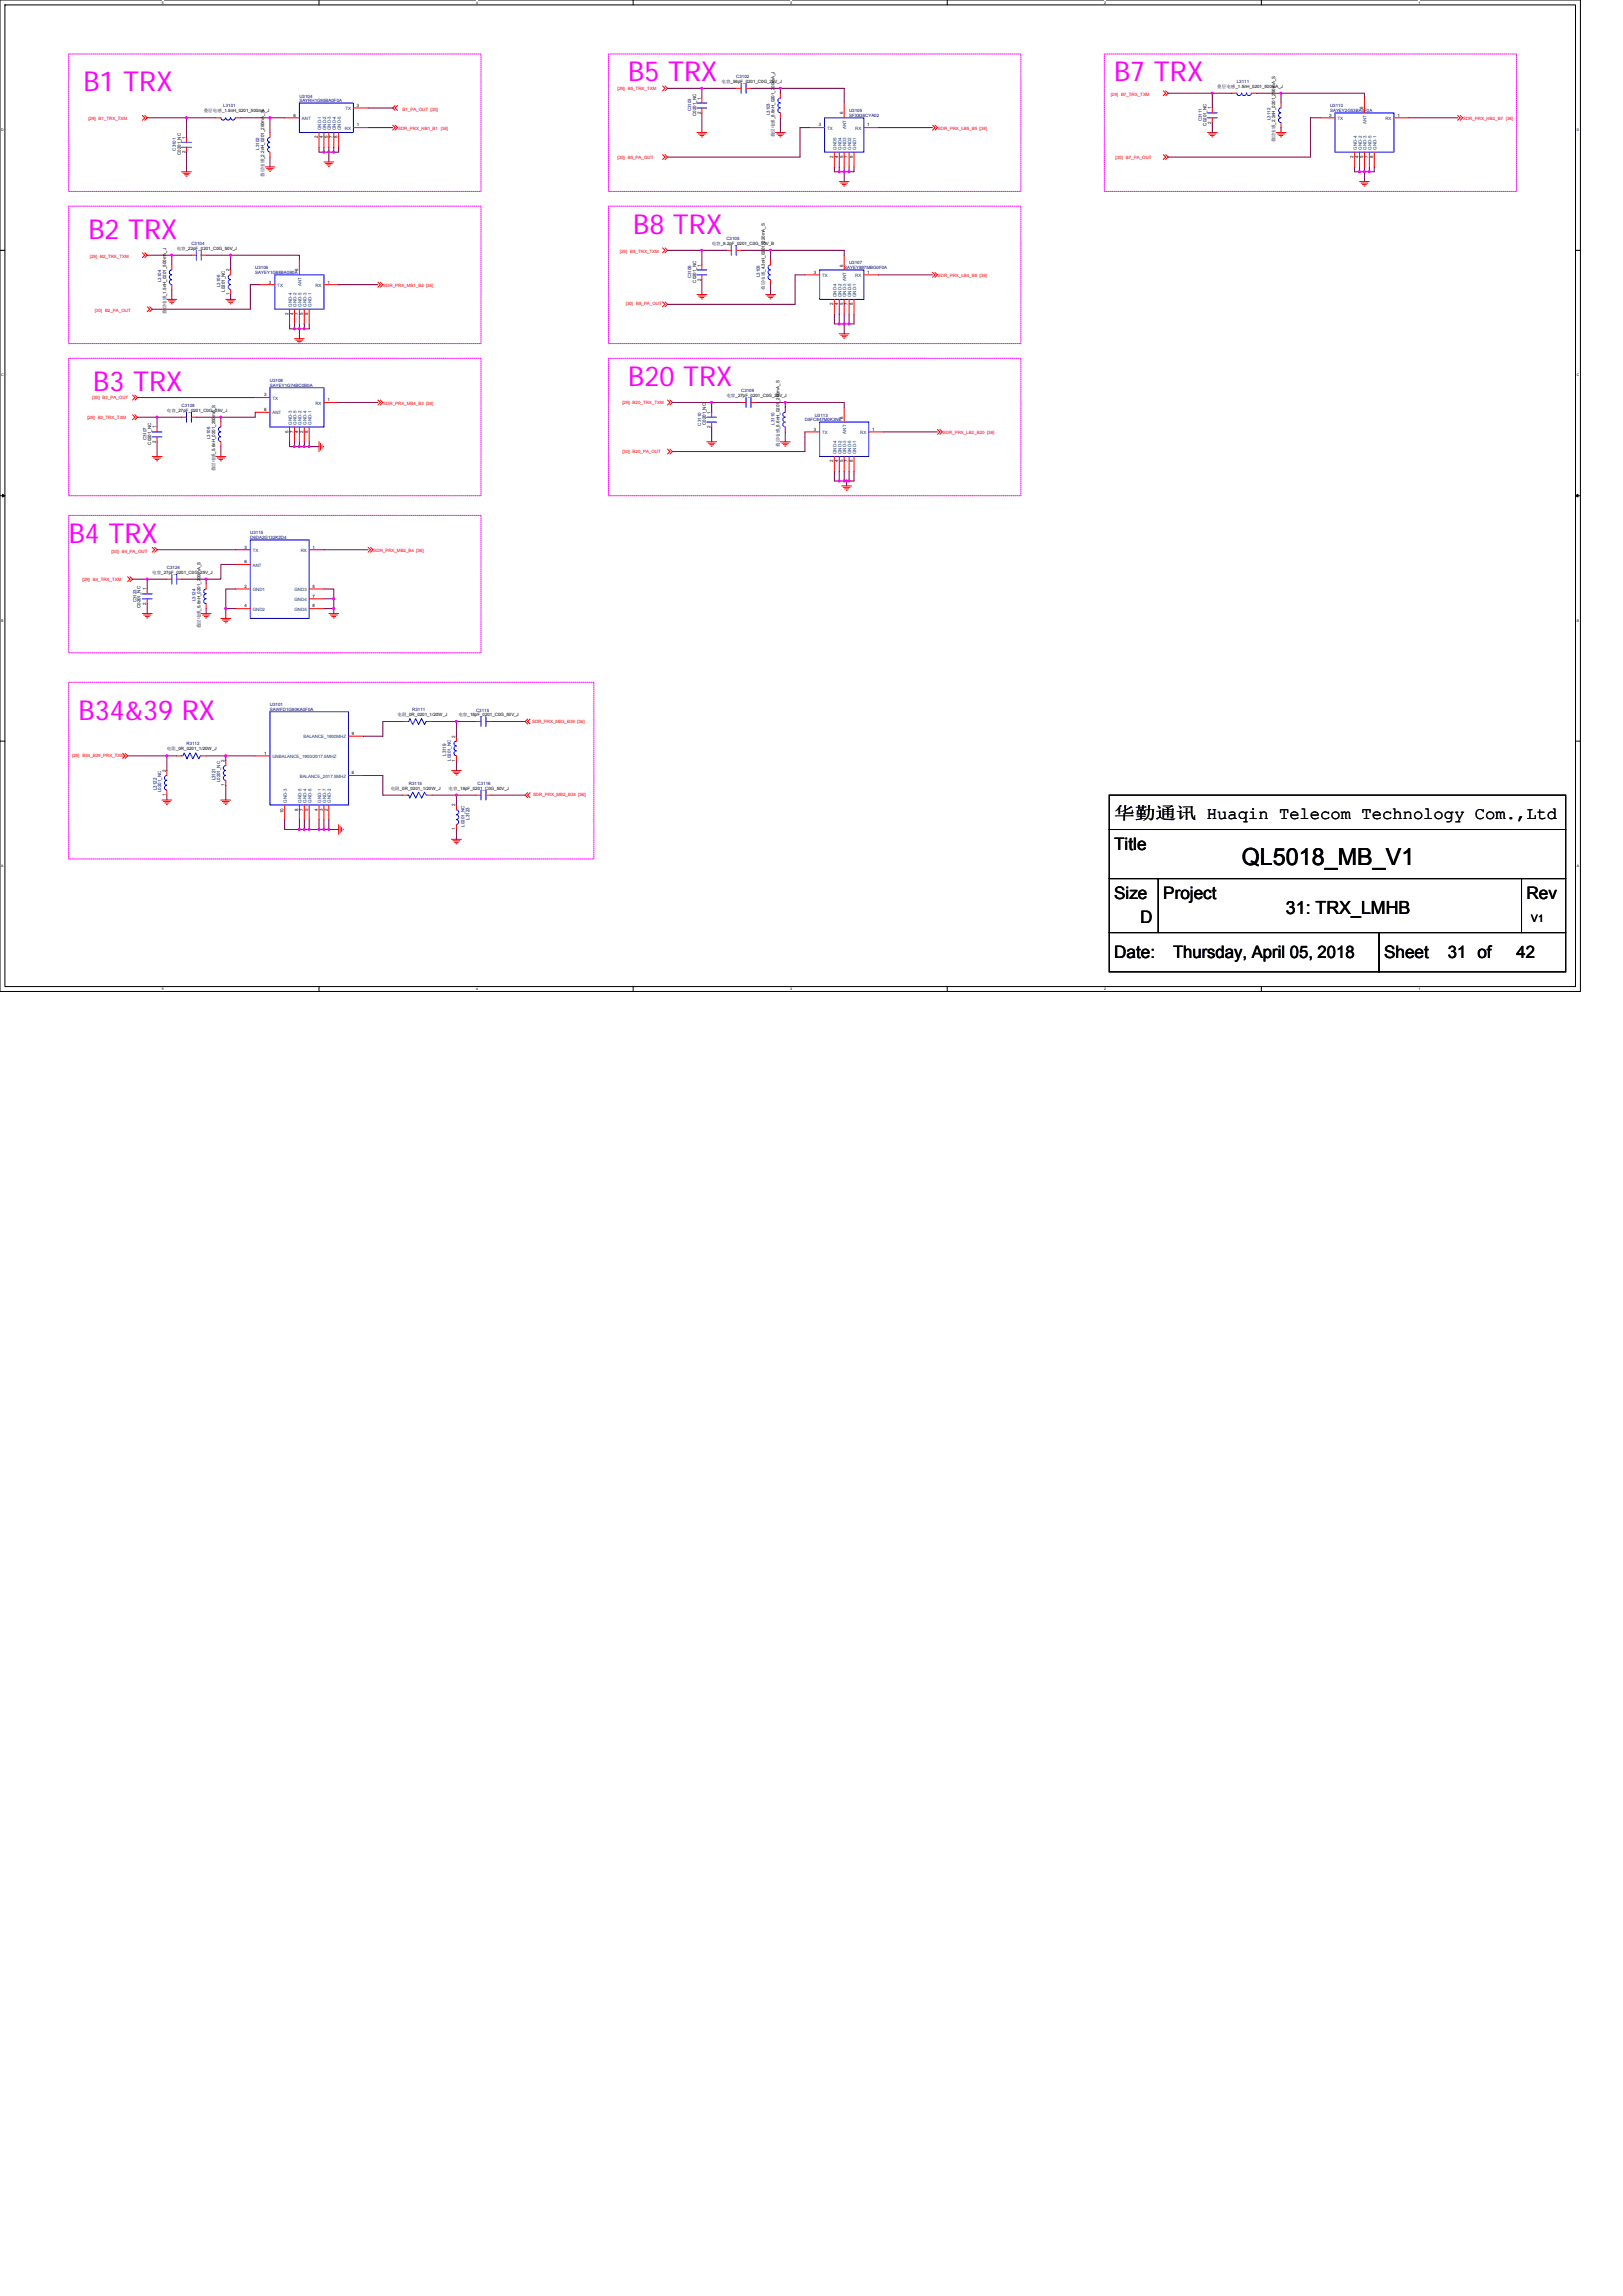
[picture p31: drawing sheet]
<svg xmlns="http://www.w3.org/2000/svg" width="210mm" height="297mm" viewBox="0 0 210 297" stroke-linecap="round" stroke-linejoin="round" font-family="sans-serif">
<defs><g id="words">
<g font-size="3.6" fill="#f0f">
<text x="10.8" y="11.8">B1 TRX</text>
<text x="81.3" y="10.5">B5 TRX</text>
<text x="144.1" y="10.5">B7 TRX</text>
<text x="11.4" y="30.9">B2 TRX</text>
<text x="81.9" y="30.2">B8 TRX</text>
<text x="12.1" y="50.5">B3 TRX</text>
<text x="81.3" y="49.9">B20 TRX</text>
<text x="8.9" y="70.2">B4 TRX</text>
<text x="10.2" y="93.1">B34&amp;39 RX</text>
</g>
<text font-size="3" x="160.7" y="112">QL5018_MB_V1</text>
<text font-size="2.3" x="166.4" y="118.3">31: TRX_LMHB</text>
<g font-size="2.2">
<text x="144.1" y="105.9">华勤通讯 Huaqin Telecom Technology Com.,Ltd</text>
<text x="144.1" y="109.9">Title</text>
<text x="144.1" y="116.3">Size</text>
<text x="147.6" y="119.5">D</text>
<text x="150.5" y="116.3">Project</text>
<text x="197.5" y="116.3">Rev</text>
<text x="144.1" y="123.9">Date:</text>
<text x="151.8" y="123.9">Thursday, April 05, 2018</text>
<text x="179.1" y="123.9">Sheet</text>
<text x="187.3" y="123.9">31 of</text>
<text x="196.2" y="123.9">42</text>
</g>
<text font-size="1.3" x="198.1" y="119.3">V1</text>
<g font-size=".6" fill="#f00">
<text x="79.9" y="11.7">[29] B5_TRX_TXM</text>
<text x="11.4" y="15.5">[29] B1_TRX_TXM</text>
<text x="51.5" y="16.8">SDR_PRX_HB1_B1 [36]</text>
<text x="52.1" y="14.4">B1_PA_OUT [30]</text>
<text x="121.3" y="16.8">SDR_PRX_LB5_B5 [36]</text>
<text x="143.7" y="12.4">[29] B7_TRX_TXM</text>
<text x="189.3" y="15.5">SDR_PRX_HB2_B7 [36]</text>
<text x="79.9" y="20.6">[30] B5_PA_OUT</text>
<text x="144.3" y="20.6">[30] B7_PA_OUT</text>
<text x="11.6" y="33.3">[29] B2_TRX_TXM</text>
<text x="80.2" y="32.7">[29] B8_TRX_TXM</text>
<text x="121.3" y="35.9">SDR_PRX_LB4_B8 [36]</text>
<text x="12.3" y="40.3">[30] B2_PA_OUT</text>
<text x="49.6" y="37.1">SDR_PRX_MB1_B2 [36]</text>
<text x="81" y="39.5">[30] B8_PA_OUT</text>
<text x="11.9" y="51.7">[30] B3_PA_OUT</text>
<text x="49.6" y="52.4">SDR_PRX_MB4_B3 [36]</text>
<text x="80.5" y="52.3">[29] B20_TRX_TXM</text>
<text x="11.3" y="54.2">[29] B3_TRX_TXM</text>
<text x="80.5" y="58.7">[30] B20_PA_OUT</text>
<text x="122" y="56.2">SDR_PRX_LB2_B20 [36]</text>
<text x="14.4" y="71.5">[30] B4_PA_OUT</text>
<text x="48.3" y="71.4">SDR_PRX_MB2_B4 [36]</text>
<text x="10.7" y="75.2">[29] B4_TRX_TXM</text>
<text x="68.8" y="93.6">SDR_PRX_MB3_B39 [36]</text>
<text x="9.3" y="98">[29] B34_B39_PRX_TXM</text>
<text x="69" y="103">SDR_PRX_MB2_B34 [36]</text>
</g>
<g font-size=".6">
<text x="93.3" y="10.7">电容_56pF_0201_C0G_25V_J</text>
<text x="157.5" y="11.3">叠层电感_1.5nH_0201_500mA_J</text>
<text x="24" y="18" transform="rotate(-90 24 18)">1</text>
<text x="26.4" y="14.5">叠层电感_1.5nH_0201_500mA_J</text>
<text x="38" y="15.1">6</text>
<text x="41.1" y="17.9" transform="rotate(-90 41.1 17.9)">2</text>
<text x="41.8" y="17.9" transform="rotate(-90 41.8 17.9)">4</text>
<text x="42.4" y="17.9" transform="rotate(-90 42.4 17.9)">5</text>
<text x="43" y="17.9" transform="rotate(-90 43 17.9)">7</text>
<text x="43.7" y="17.9" transform="rotate(-90 43.7 17.9)">8</text>
<text x="46.2" y="16.4">1</text>
<text x="46.2" y="13.8">3</text>
<text x="90.1" y="15" transform="rotate(-90 90.1 15)">C0201_NC</text>
<text x="90.7" y="14.7" transform="rotate(-90 90.7 14.7)">2</text>
<text x="90.7" y="12.9" transform="rotate(-90 90.7 12.9)">1</text>
<text x="100.2" y="17.7" transform="rotate(-90 100.2 17.7)">叠层电感_6.8nH_0201_200mA_J</text>
<text x="105.9" y="16.4">3</text>
<text x="109.1" y="14.8" transform="rotate(-90 109.1 14.8)">6</text>
<text x="112.2" y="16.4">1</text>
<text x="156.1" y="16.3" transform="rotate(-90 156.1 16.3)">C0201_NC</text>
<text x="156.7" y="16" transform="rotate(-90 156.7 16)">2</text>
<text x="156.7" y="14.2" transform="rotate(-90 156.7 14.2)">1</text>
<text x="172" y="15.1">3</text>
<text x="176.4" y="14.2" transform="rotate(-90 176.4 14.2)">6</text>
<text x="180.8" y="15.1">1</text>
<text x="23.4" y="20.1" transform="rotate(-90 23.4 20.1)">C0201_NC</text>
<text x="24" y="19.8" transform="rotate(-90 24 19.8)">2</text>
<text x="34.2" y="22.9" transform="rotate(-90 34.2 22.9)">叠层电感_2.2nH_0201_290mA_S</text>
<text x="107.8" y="20.4" transform="rotate(-90 107.8 20.4)">2</text>
<text x="108.4" y="20.4" transform="rotate(-90 108.4 20.4)">4</text>
<text x="109.1" y="20.4" transform="rotate(-90 109.1 20.4)">5</text>
<text x="109.7" y="20.4" transform="rotate(-90 109.7 20.4)">7</text>
<text x="110.3" y="20.4" transform="rotate(-90 110.3 20.4)">8</text>
<text x="165" y="18.4" transform="rotate(-90 165 18.4)">叠层电感_2.2nH_0201_290mA_S</text>
<text x="175.1" y="20.4" transform="rotate(-90 175.1 20.4)">2</text>
<text x="175.7" y="20.4" transform="rotate(-90 175.7 20.4)">4</text>
<text x="176.4" y="20.4" transform="rotate(-90 176.4 20.4)">5</text>
<text x="177" y="20.4" transform="rotate(-90 177 20.4)">7</text>
<text x="177.7" y="20.4" transform="rotate(-90 177.7 20.4)">8</text>
<text x="22.9" y="32.3">电容_22pF_0201_C0G_50V_J</text>
<text x="29.7" y="35.1" transform="rotate(-90 29.7 35.1)">2</text>
<text x="38.6" y="35.1" transform="rotate(-90 38.6 35.1)">6</text>
<text x="90.7" y="34.5" transform="rotate(-90 90.7 34.5)">1</text>
<text x="92.1" y="31.7">电容_8.2pF_0201_C0G_50V_B</text>
<text x="105.3" y="35.4">3</text>
<text x="109.1" y="34.5" transform="rotate(-90 109.1 34.5)">6</text>
<text x="112.2" y="35.4">1</text>
<text x="21.5" y="40.6" transform="rotate(-90 21.5 40.6)">叠层电感_1.5nH_0201_500mA_J</text>
<text x="29.1" y="37.7" transform="rotate(-90 29.1 37.7)">L0201_NC</text>
<text x="29.7" y="38.2" transform="rotate(-90 29.7 38.2)">1</text>
<text x="34.8" y="36.7">3</text>
<text x="37.3" y="40.8" transform="rotate(-90 37.3 40.8)">2</text>
<text x="38" y="40.8" transform="rotate(-90 38 40.8)">4</text>
<text x="38.6" y="40.8" transform="rotate(-90 38.6 40.8)">7</text>
<text x="39.2" y="40.8" transform="rotate(-90 39.2 40.8)">5</text>
<text x="39.9" y="40.8" transform="rotate(-90 39.9 40.8)">8</text>
<text x="42.4" y="36.7">1</text>
<text x="90.1" y="36.6" transform="rotate(-90 90.1 36.6)">C0201_NC</text>
<text x="90.7" y="36.3" transform="rotate(-90 90.7 36.3)">2</text>
<text x="99" y="37.5" transform="rotate(-90 99 37.5)">叠层电感_4.3nH_0201_220mA_S</text>
<text x="107.8" y="39.5" transform="rotate(-90 107.8 39.5)">2</text>
<text x="108.4" y="39.5" transform="rotate(-90 108.4 39.5)">4</text>
<text x="109.1" y="39.5" transform="rotate(-90 109.1 39.5)">5</text>
<text x="109.7" y="39.5" transform="rotate(-90 109.7 39.5)">7</text>
<text x="110.3" y="39.5" transform="rotate(-90 110.3 39.5)">8</text>
<text x="21.6" y="53.3">电容_27pF_0201_C0G_25V_J</text>
<text x="34.2" y="51.3">3</text>
<text x="34.2" y="53.2">6</text>
<text x="42.4" y="51.9">1</text>
<text x="91.9" y="53.5" transform="rotate(-90 91.9 53.5)">1</text>
<text x="94" y="51.4">电容_27pF_0201_C0G_25V_J</text>
<text x="19.6" y="57.5" transform="rotate(-90 19.6 57.5)">C0201_NC</text>
<text x="20.2" y="57.3" transform="rotate(-90 20.2 57.3)">2</text>
<text x="20.2" y="55.4" transform="rotate(-90 20.2 55.4)">1</text>
<text x="37.3" y="56" transform="rotate(-90 37.3 56)">5</text>
<text x="38" y="56" transform="rotate(-90 38 56)">7</text>
<text x="38.6" y="56" transform="rotate(-90 38.6 56)">4</text>
<text x="39.2" y="56" transform="rotate(-90 39.2 56)">2</text>
<text x="39.9" y="56" transform="rotate(-90 39.9 56)">8</text>
<text x="91.3" y="55" transform="rotate(-90 91.3 55)">C0201_NC</text>
<text x="91.9" y="55.4" transform="rotate(-90 91.9 55.4)">2</text>
<text x="100.9" y="57.8" transform="rotate(-90 100.9 57.8)">叠层电感_5.6nH_0201_200mA_S</text>
<text x="105.3" y="55.7">3</text>
<text x="107.8" y="59.8" transform="rotate(-90 107.8 59.8)">2</text>
<text x="108.4" y="59.8" transform="rotate(-90 108.4 59.8)">4</text>
<text x="109.1" y="59.8" transform="rotate(-90 109.1 59.8)">5</text>
<text x="109.1" y="54.2" transform="rotate(-90 109.1 54.2)">6</text>
<text x="109.7" y="59.8" transform="rotate(-90 109.7 59.8)">7</text>
<text x="110.3" y="59.8" transform="rotate(-90 110.3 59.8)">8</text>
<text x="112.8" y="55.7">1</text>
<text x="27.8" y="61" transform="rotate(-90 27.8 61)">叠层电感_5.6nH_0201_200mA_S</text>
<text x="31.6" y="71">3</text>
<text x="40.4" y="71">1</text>
<text x="18.9" y="76.4" transform="rotate(-90 18.9 76.4)">1</text>
<text x="19.7" y="74.2">电容_27pF_0201_C0G_25V_J</text>
<text x="31.6" y="76.1">2</text>
<text x="31.6" y="72.9">6</text>
<text x="40.4" y="76.1">5</text>
<text x="40.4" y="77.3">7</text>
<text x="18.2" y="78.7" transform="rotate(-90 18.2 78.7)">C0201_NC</text>
<text x="18.9" y="78.2" transform="rotate(-90 18.9 78.2)">2</text>
<text x="25.9" y="81.3" transform="rotate(-90 25.9 81.3)">叠层电感_5.6nH_0201_200mA_S</text>
<text x="31.6" y="78.6">4</text>
<text x="40.4" y="78.6">8</text>
<text x="45.5" y="95.1">9</text>
<text x="51.4" y="92.6">电阻_0R_0201_1/20W_J</text>
<text x="58.9" y="95.4" transform="rotate(-90 58.9 95.4)">2</text>
<text x="59.3" y="92.6">电容_18pF_0201_C0G_50V_J</text>
<text x="21.4" y="99.9" transform="rotate(-90 21.4 99.9)">2</text>
<text x="21.6" y="97.1">电阻_0R_0201_1/20W_J</text>
<text x="29.1" y="101.7" transform="rotate(-90 29.1 101.7)">1</text>
<text x="29.1" y="98.6" transform="rotate(-90 29.1 98.6)">2</text>
<text x="34.2" y="97.6">1</text>
<text x="45.5" y="100.2">6</text>
<text x="58.9" y="98.6" transform="rotate(-90 58.9 98.6)">1</text>
<text x="21.4" y="103" transform="rotate(-90 21.4 103)">1</text>
<text x="36.7" y="105.2" transform="rotate(-90 36.7 105.2)">10</text>
<text x="38.6" y="104.9" transform="rotate(-90 38.6 104.9)">8</text>
<text x="39.2" y="104.9" transform="rotate(-90 39.2 104.9)">7</text>
<text x="39.9" y="104.9" transform="rotate(-90 39.9 104.9)">5</text>
<text x="41.1" y="104.9" transform="rotate(-90 41.1 104.9)">4</text>
<text x="41.8" y="104.9" transform="rotate(-90 41.8 104.9)">3</text>
<text x="42.4" y="104.9" transform="rotate(-90 42.4 104.9)">2</text>
<text x="50.5" y="102.2">电阻_0R_0201_1/20W_J</text>
<text x="58" y="102.2">电容_18pF_0201_C0G_50V_J</text>
<text x="58.9" y="107.4" transform="rotate(-90 58.9 107.4)">1</text>
<text x="58.9" y="104.3" transform="rotate(-90 58.9 104.3)">2</text>
</g>
<g font-size=".6" fill="#000080">
<text x="95.2" y="10.1">C3102</text>
<text x="160" y="10.7">L3111</text>
<text x="28.9" y="13.9">L3101</text>
<text x="38.7" y="12.6">U3104</text>
<text x="38.7" y="13.3">SAYRH1G95BA0F0A</text>
<text x="89.4" y="14.4" transform="rotate(-90 89.4 14.4)">C3103</text>
<text x="99.6" y="14.9" transform="rotate(-90 99.6 14.9)">L3103</text>
<text x="109.9" y="14.5">U3105</text>
<text x="109.9" y="15.2">SFX836CYA02</text>
<text x="155.5" y="15.7" transform="rotate(-90 155.5 15.7)">C3111</text>
<text x="164.4" y="15.6" transform="rotate(-90 164.4 15.6)">L3112</text>
<text x="172.1" y="13.9">U3110</text>
<text x="172.1" y="14.5">SAYEY2G53BA0F0A</text>
<text x="22.8" y="19.5" transform="rotate(-90 22.8 19.5)">C3101</text>
<text x="33.5" y="19.4" transform="rotate(-90 33.5 19.4)">L3102</text>
<text x="24.8" y="31.7">C3104</text>
<text x="33" y="34.8">U3106</text>
<text x="33" y="35.5">SAYEY1G88BA0B0A</text>
<text x="94" y="31">C3105</text>
<text x="98.3" y="35.9" transform="rotate(-90 98.3 35.9)">L3105</text>
<text x="109.2" y="34.8">SAYEY897MBG0F0A</text>
<text x="109.9" y="34.2">U3107</text>
<text x="20.8" y="36.5" transform="rotate(-90 20.8 36.5)">L3104</text>
<text x="28.5" y="37.1" transform="rotate(-90 28.5 37.1)">L3106</text>
<text x="89.4" y="36" transform="rotate(-90 89.4 36)">C3106</text>
<text x="23.5" y="52.6">C3108</text>
<text x="34.9" y="49.4">U3108</text>
<text x="34.9" y="50.1">SAYEY1G74BC0B0A</text>
<text x="95.9" y="50.7">C3109</text>
<text x="105.4" y="53.9">U3113</text>
<text x="18.9" y="57" transform="rotate(-90 18.9 57)">C3107</text>
<text x="27.2" y="56.8" transform="rotate(-90 27.2 56.8)">L3108</text>
<text x="90.7" y="55.1" transform="rotate(-90 90.7 55.1)">C3110</text>
<text x="100.2" y="54.9" transform="rotate(-90 100.2 54.9)">L3110</text>
<text x="104.1" y="54.5">D5FC847M0K3NE</text>
<text x="32.4" y="69.1">U3115</text>
<text x="32.4" y="69.8">D6DA2G132K2D4</text>
<text x="17.7" y="77.9" transform="rotate(-90 17.7 77.9)">C3123</text>
<text x="21.6" y="73.6">C3124</text>
<text x="25.3" y="77.8" transform="rotate(-90 25.3 77.8)">L3124</text>
<text x="34.9" y="91.4">U3101</text>
<text x="34.9" y="92">SAWFD1G90KA0F0A</text>
<text x="53.3" y="92">R3111</text>
<text x="61.6" y="92.1">C3115</text>
<text x="24.1" y="96.4">R3112</text>
<text x="27.9" y="101" transform="rotate(-90 27.9 101)">L3121</text>
<text x="28.5" y="101.2" transform="rotate(-90 28.5 101.2)">L0201_NC</text>
<text x="52.9" y="101.5">R3115</text>
<text x="57.7" y="97.8" transform="rotate(-90 57.7 97.8)">L3119</text>
<text x="58.3" y="98.4" transform="rotate(-90 58.3 98.4)">L0201_NC</text>
<text x="61.8" y="101.5">C3116</text>
<text x="20.3" y="102.2" transform="rotate(-90 20.3 102.2)">L3122</text>
<text x="20.8" y="102.5" transform="rotate(-90 20.8 102.5)">L0201_NC</text>
<text x="60.1" y="106.9" transform="rotate(-90 60.1 106.9)">L0201_NC</text>
<text x="60.7" y="106" transform="rotate(-90 60.7 106)">L3123</text>
</g>
<g font-size=".6" fill="#004080">
<text x="39.1" y="15.5">ANT</text>
<text x="41.6" y="16.8" transform="rotate(-90 41.6 16.8)">GND-1</text>
<text x="42.2" y="16.8" transform="rotate(-90 42.2 16.8)">GND-2</text>
<text x="42.8" y="16.8" transform="rotate(-90 42.8 16.8)">GND-3</text>
<text x="43.5" y="16.8" transform="rotate(-90 43.5 16.8)">GND-4</text>
<text x="44.1" y="16.8" transform="rotate(-90 44.1 16.8)">GND-5</text>
<text x="44.6" y="16.8">RX</text>
<text x="44.7" y="14.2">TX</text>
<text x="107" y="16.8">TX</text>
<text x="109.5" y="16.7" transform="rotate(-90 109.5 16.7)">ANT</text>
<text x="110.7" y="16.8">RX</text>
<text x="173" y="15.5">TX</text>
<text x="176.8" y="16.1" transform="rotate(-90 176.8 16.1)">ANT</text>
<text x="179.2" y="15.5">RX</text>
<text x="108.2" y="19.4" transform="rotate(-90 108.2 19.4)">GND5</text>
<text x="108.9" y="19.4" transform="rotate(-90 108.9 19.4)">GND4</text>
<text x="109.5" y="19.4" transform="rotate(-90 109.5 19.4)">GND3</text>
<text x="110.1" y="19.4" transform="rotate(-90 110.1 19.4)">GND2</text>
<text x="110.8" y="19.4" transform="rotate(-90 110.8 19.4)">GND1</text>
<text x="175.5" y="19.4" transform="rotate(-90 175.5 19.4)">GND-4</text>
<text x="176.2" y="19.4" transform="rotate(-90 176.2 19.4)">GND-2</text>
<text x="176.8" y="19.4" transform="rotate(-90 176.8 19.4)">GND-3</text>
<text x="177.4" y="19.4" transform="rotate(-90 177.4 19.4)">GND-5</text>
<text x="178.1" y="19.4" transform="rotate(-90 178.1 19.4)">GND-1</text>
<text x="106.4" y="35.8">TX</text>
<text x="110.7" y="35.8">RX</text>
<text x="35.9" y="37.1">TX</text>
<text x="37.7" y="39.7" transform="rotate(-90 37.7 39.7)">GND-4</text>
<text x="38.4" y="39.7" transform="rotate(-90 38.4 39.7)">GND-2</text>
<text x="39" y="39.7" transform="rotate(-90 39 39.7)">GND-5</text>
<text x="39" y="37" transform="rotate(-90 39 37)">ANT</text>
<text x="39.6" y="39.7" transform="rotate(-90 39.6 39.7)">GND-3</text>
<text x="40.3" y="39.7" transform="rotate(-90 40.3 39.7)">GND-1</text>
<text x="40.8" y="37.1">RX</text>
<text x="108.2" y="38.4" transform="rotate(-90 108.2 38.4)">GND-4</text>
<text x="108.9" y="38.4" transform="rotate(-90 108.9 38.4)">GND-2</text>
<text x="109.5" y="38.4" transform="rotate(-90 109.5 38.4)">GND-3 ANT</text>
<text x="110.1" y="38.4" transform="rotate(-90 110.1 38.4)">GND-5</text>
<text x="110.8" y="38.4" transform="rotate(-90 110.8 38.4)">GND-1</text>
<text x="35.2" y="51.7">TX</text>
<text x="35.2" y="53.6">ANT</text>
<text x="40.8" y="52.3">RX</text>
<text x="37.7" y="54.9" transform="rotate(-90 37.7 54.9)">GND-3</text>
<text x="38.4" y="54.9" transform="rotate(-90 38.4 54.9)">GND-5</text>
<text x="39" y="54.9" transform="rotate(-90 39 54.9)">GND-2</text>
<text x="39.6" y="54.9" transform="rotate(-90 39.6 54.9)">GND-4</text>
<text x="40.3" y="54.9" transform="rotate(-90 40.3 54.9)">GND-1</text>
<text x="106.4" y="56.2">TX</text>
<text x="108.2" y="58.7" transform="rotate(-90 108.2 58.7)">GND-4</text>
<text x="108.9" y="58.7" transform="rotate(-90 108.9 58.7)">GND-2</text>
<text x="109.5" y="58.7" transform="rotate(-90 109.5 58.7)">GND-3</text>
<text x="109.5" y="56.1" transform="rotate(-90 109.5 56.1)">ANT</text>
<text x="110.1" y="58.7" transform="rotate(-90 110.1 58.7)">GND-5</text>
<text x="110.8" y="58.7" transform="rotate(-90 110.8 58.7)">GND-1</text>
<text x="111.3" y="56.2">RX</text>
<text x="32.7" y="71.4">TX</text>
<text x="38.9" y="71.4">RX</text>
<text x="32.7" y="76.5">GND1</text>
<text x="32.7" y="73.3">ANT</text>
<text x="38.1" y="76.5">GND3</text>
<text x="38.1" y="77.7">GND4</text>
<text x="32.7" y="79">GND2</text>
<text x="38.1" y="79">GND5</text>
<text x="39.3" y="95.5">BALANCE_1900MHZ</text>
<text x="35.2" y="98.1">UNBALANCE_1900/2017.5MHZ</text>
<text x="38.8" y="100.6">BALANCE_2017.5MHZ</text>
<text x="37.1" y="103.8" transform="rotate(-90 37.1 103.8)">GND-3</text>
<text x="39" y="103.8" transform="rotate(-90 39 103.8)">GND-5</text>
<text x="39.6" y="103.8" transform="rotate(-90 39.6 103.8)">GND-4</text>
<text x="40.3" y="103.8" transform="rotate(-90 40.3 103.8)">GND-6</text>
<text x="41.6" y="103.8" transform="rotate(-90 41.6 103.8)">GND-1</text>
<text x="42.2" y="103.8" transform="rotate(-90 42.2 103.8)">GND-7</text>
<text x="42.8" y="103.8" transform="rotate(-90 42.8 103.8)">GND-2</text>
</g>
<g font-size=".5">
<text x="21" y=".5">5</text>
<text x="61.6" y=".5">4</text>
<text x="102.2" y=".5">3</text>
<text x="142.9" y=".5">2</text>
<text x="183.5" y=".5">1</text>
<text x=".2" y="16.9">D</text>
<text x="204" y="16.9">D</text>
<text x=".2" y="48.7">C</text>
<text x="204" y="48.7">C</text>
<text x=".2" y="80.4">B</text>
<text x="204" y="80.4">B</text>
<text x=".2" y="112.2">A</text>
<text x="204" y="112.2">A</text>
<text x="21" y="128.1">5</text>
<text x="61.6" y="128.1">4</text>
<text x="102.2" y="128.1">3</text>
<text x="142.9" y="128.1">2</text>
<text x="183.5" y="128.1">1</text>
</g>
</g></defs>
<path d="M0 0h204.5v128.3h-204.5zM.6 .6h203.2v127h-203.2z" fill="none" stroke="#000" stroke-width=".13"/>
<g fill="#fff">
<path d="M21 .1h.2v.5h-.2z"/>
<path d="M21 127.7h.2v.5h-.2z"/>
</g>
<path d="M41.3 0v.6M41.3 127.6v.7" fill="none" stroke="#000" stroke-width=".13"/>
<g fill="#fff">
<path d="M61.6 .1h.2v.5h-.2z"/>
<path d="M61.6 127.7h.2v.5h-.2z"/>
</g>
<path d="M81.9 0v.6M81.9 127.6v.7" fill="none" stroke="#000" stroke-width=".13"/>
<g fill="#fff">
<path d="M102.2 .1h.3v.5h-.3z"/>
<path d="M102.2 127.7h.3v.5h-.3z"/>
</g>
<path d="M122.6 0v.6M122.6 127.6v.7" fill="none" stroke="#000" stroke-width=".13"/>
<g fill="#fff">
<path d="M142.9 .1h.2v.5h-.2z"/>
<path d="M142.9 127.7h.2v.5h-.2z"/>
</g>
<path d="M163.2 0v.6M163.2 127.6v.7" fill="none" stroke="#000" stroke-width=".13"/>
<g fill="#fff">
<path d="M183.5 .1h.3v.5h-.3z"/>
<path d="M183.5 127.7h.3v.5h-.3z"/>
<path d="M.2 16.5h.3v.5h-.3z"/>
<path d="M204 16.5h.3v.5h-.3z"/>
<path d="M.2 48.3h.3v.5h-.3z"/>
<path d="M204 48.3h.3v.5h-.3z"/>
</g>
<path d="M0 32.4h.6M203.8 32.4h.7" fill="none" stroke="#000" stroke-width=".13"/>
<g fill="#fff">
<path d="M.2 80h.3v.5h-.3z"/>
<path d="M204 80h.3v.5h-.3z"/>
</g>
<path d="M0 64.1h.6M203.8 64.1h.7" fill="none" stroke="#000" stroke-width=".13"/>
<path d="M.3 63.9l.3 .2-.3 .2zM203.8 64.1l.4-.2v.4z" fill="#000" stroke="#000" stroke-width=".13"/>
<g fill="#fff">
<path d="M.2 111.8h.2v.5h-.2z"/>
<path d="M204 111.8h.3v.5h-.3z"/>
</g>
<path d="M0 95.9h.6M203.8 95.9h.7M143.5 113.7h6.4v6.9h-6.4zM143.5 107.3h59.1v6.4h-59.1zM143.5 102.9h59.1v4.4h-59.1zM149.9 113.7h46.9v6.9h-46.9zM196.8 113.7h5.8v6.9h-5.8zM143.5 120.6h34.9v5.1h-34.9zM178.4 120.6h24.2v5.1h-24.2z" fill="none" stroke="#000" stroke-width=".13"/>
<path d="M8.9 7h53.3v17.8h-53.3zM78.7 7h53.4v17.8h-53.4zM142.9 7h53.3v17.8h-53.3zM8.9 26.7h53.3v17.7h-53.3zM78.7 26.7h53.4v17.7h-53.4zM8.9 46.4h53.3v17.7h-53.3zM78.7 46.4h53.4v17.7h-53.4zM8.9 66.7h53.3v17.8h-53.3zM8.9 88.3h67.9v22.8h-67.9z" fill="none" stroke="#f0f" stroke-width=".13"/>
<g fill="none" stroke="#f00" stroke-width=".13">
<path d="M18.4 14.9l.3 .3-.3 .4M18.7 14.9l.3 .3-.3 .4M24.1 17.8v.6M24.1 19v.7M27.9 15.2h.7M30.5 15.2h.6M34.9 19.7v.6M34.9 17.1v.7M36.8 15.2h1.9M41.3 17.1v1.9M41.9 17.1v1.9M42.5 17.1v1.9"/>
<path d="M43.2 17.1v1.9M43.8 17.1v1.9M45.7 16.5h1.9M45.7 14h1.9M50.8 16.2l.3 .3-.3 .3M51.1 13.7l-.3 .3 .3 .3M51.1 16.2l.3 .3-.3 .3M51.4 13.7l-.3 .3 .3 .3M85.7 11.1l.3 .3-.3 .3M86 11.1l.4 .3-.4 .3M90.2 17.1h1.2M90.4 17.3h.8"/>
<path d="M90.6 17.5h.5M90.7 17.7h.2M90.8 12.7v.6M90.8 14v.6M95.2 11.4h.7M96.5 11.4h.7M100.3 17.1h1.3M100.5 17.3h.9M100.7 17.5h.5M100.9 17.7h.1M101 14.6v.6M101 12.1v.6"/>
<path d="M104.8 16.5h1.9M107.9 19.7v1.9M108.6 19.7v1.9M109.2 19.7v1.9M109.2 13.3v1.9M109.9 19.7v1.9M110.5 19.7v1.9M111.8 16.5h1.9M120.6 16.2l.4 .3-.4 .3M121 16.2l.3 .3-.3 .3M150.5 11.7l.3 .4-.3 .3M150.8 11.7l.3 .4-.3 .3"/>
<path d="M156.2 17.1h1.3M156.4 17.3h.9M156.6 17.5h.5M156.8 17.7h.1M156.8 14v.6M156.8 15.2v.7M159.4 12.1h.6M161.9 12.1h.7M165.1 17.1h1.3M165.3 17.3h.9M165.5 17.5h.5M165.7 17.7h.1"/>
<path d="M165.7 15.9v.6M165.7 13.3v.7M170.8 15.2h1.9M175.3 19.7v1.9M175.9 19.7v1.9M176.5 19.7v1.9M176.5 12.7v1.9M177.2 19.7v1.9M177.8 19.7v1.9M180.3 15.2h1.9M188.6 14.9l.3 .3-.3 .4M188.9 14.9l.3 .3-.3 .4"/>
<path d="M18.4 32.7l.3 .3-.3 .3M18.7 32.7l.3 .3-.3 .3M19.1 39.7l.3 .3-.4 .3M19.4 39.7l.3 .3-.3 .3M21.6 38.7h1.3M21.8 38.9h.9M22 39.1h.5M22.2 39.3h.1M22.2 36.8v.7M22.2 34.3v.6M23.5 22.2h1.3M23.7 22.4h.9"/>
<path d="M23.9 22.6h.5M24.1 22.8h.1M24.8 33h.6M26 33h.7M29.2 38.7h1.3M29.4 38.9h.9M29.6 39.1h.5M29.8 39.3h.1M29.8 37.5v.6M29.8 34.9v.7M33.7 36.8h1.9M34.3 21.6h1.3"/>
<path d="M34.5 21.8h.9M34.7 22h.5M34.9 22.2h.1M38.7 33.7v1.9M41.9 21h1.3M41.9 36.8h1.9M42.1 21.1h.9M42.3 21.3h.5M42.5 21.5h.1M48.9 36.5l.3 .3-.3 .3M49.2 36.5l.3 .3-.3 .3M85.7 32.1l.3 .3-.3 .3"/>
<path d="M85.7 20l.3 .3-.3 .3M85.7 39.1l.3 .3-.3 .3M86 32.1l.4 .3-.4 .3M86 20l.4 .3-.4 .3M86 39.1l.4 .3-.4 .3M90.2 38.1h1.2M90.4 38.3h.8M90.6 38.5h.5M90.7 38.7h.2M90.8 34.3v.6M90.8 35.6v.6M94 32.4h.6"/>
<path d="M95.2 32.4h.7M99.1 38.1h1.2M99.3 38.3h.8M99.4 38.5h.5M99.6 38.7h.2M99.7 36.2v.6M99.7 33.7v.6M104.1 35.6h1.9M107.9 38.7v1.9M108.6 38.7v1.9M108.6 23.5h1.3M108.8 23.7h.9"/>
<path d="M109 23.9h.5M109.2 24.1h.1M109.2 38.7v1.9M109.2 33v1.9M109.9 38.7v1.9M110.5 38.7v1.9M111.8 35.6h1.9M120.6 35.2l.4 .4-.4 .3M121 35.2l.3 .4-.3 .3M150.5 20l.3 .3-.3 .3M150.8 20l.3 .3-.3 .3M175.9 23.5h1.3"/>
<path d="M176.1 23.7h.9M176.3 23.9h.5M176.5 24.1h.1M17.1 51.1l.4 .3-.4 .4M17.1 53.7l.4 .3-.4 .3M17.5 51.1l.3 .3-.3 .4M17.5 53.7l.3 .3-.3 .3M19.7 59.1h1.3M19.9 59.2h.9M20.1 59.4h.5M20.3 59.6h.1M20.3 55.2v.7"/>
<path d="M20.3 56.5v.7M23.5 54h.6M24.8 54h.6M27.9 59.1h1.3M28.1 59.2h.9M28.3 59.4h.5M28.5 59.6h.1M28.6 57.1v.7M28.6 54.6v.6M33 51.4h1.9M33 53.3h1.9M37.5 40v1.9"/>
<path d="M37.5 55.2v1.9M38.1 40v1.9M38.1 55.2v1.9M38.1 43.8h1.3M38.3 44h.9M38.5 44.2h.5M38.7 44.4h.1M38.7 40v1.9M38.7 55.2v1.9M39.4 40v1.9M39.4 55.2v1.9M40 40v1.9"/>
<path d="M40 55.2v1.9M41.3 57.1v1.3M41.5 57.3v.9M41.7 57.5v.5M41.8 57.7v.1M41.9 52.1h1.9M48.9 51.8l.3 .3-.3 .3M49.2 51.8l.3 .3-.3 .3M86.4 51.8l.3 .3-.3 .3M86.4 58.1l.3 .3-.3 .3M86.7 51.8l.3 .3-.3 .3M86.7 58.1l.3 .3-.3 .3"/>
<path d="M91.4 57.1h1.3M91.6 57.3h.9M91.8 57.5h.5M92 57.7h.1M92.1 53.3v.7M92.1 54.6v.6M95.9 52.1h.6M97.2 52.1h.6M101 57.1h1.2M101.2 57.3h.8M101.3 57.5h.6M101.5 57.7h.2"/>
<path d="M101.6 55.2v.7M101.6 52.7v.6M104.1 55.9h1.9M107.9 59.1v1.9M108.6 59.1v1.9M108.6 43.2h1.3M108.8 43.4h.9M109 43.6h.5M109.2 43.8h.1M109.2 59.1v1.9M109.2 52.7v1.9M109.9 59.1v1.9"/>
<path d="M110.5 59.1v1.9M112.4 55.9h1.9M121.3 55.6l.3 .3-.3 .3M121.6 55.6l.3 .3-.3 .3M16.5 74.6l.3 .3-.3 .3M16.8 74.6l.3 .3-.3 .3M18.4 79.4h1.3M18.6 79.6h.9M18.8 79.8h.5M19 79.9h.1M19 76.2v.6M19 77.5v.6"/>
<path d="M19.7 70.8l.3 .3-.3 .3M20 70.8l.3 .3-.3 .3M21.6 74.9h.6M22.9 74.9h.6M26 79.4h1.3M26.2 79.6h.9M26.4 79.8h.5M26.6 79.9h.1M26.7 78.1v.6M26.7 75.6v.6M30.5 76.2h1.9M30.5 71.1h1.9"/>
<path d="M30.5 78.7h1.9M30.5 73h1.9M40 71.1h1.9M40 76.2h1.9M40 77.5h1.9M40 78.7h1.9M42.5 79.4h1.3M42.7 79.6h.9M42.9 79.8h.5M43.1 79.9h.1M47.6 70.8l.3 .3-.3 .3M47.9 70.8l.4 .3-.4 .3"/>
<path d="M108.9 62.9h1.3M109.1 63.1h.9M109.3 63.2h.5M109.5 63.4h.1M15.9 97.5l.3 .3-.3 .3M16.2 97.5l.3 .3-.3 .3M21.6 99.7v.6M22.9 97.8h.6M26 97.8h.7M28.6 80h1.2M28.8 80.2h.9M29 80.4h.5"/>
<path d="M29.1 80.6h.2M29.2 98.4v.7M33 97.8h1.9M45.1 95.2h1.9M52.1 93.3h.6M55.2 93.3h.7M58.4 99.7h1.3M58.6 99.9h.9M59.1 97.8v.6M59.1 95.2v.7M61.6 93.3h.6M62.9 93.3h.6"/>
<path d="M68.3 93l-.4 .3 .4 .4M68.6 93l-.3 .3 .3 .4M21 103.5h1.2M21.1 103.7h.9M21.3 103.9h.5M21.5 104.1h.2M21.6 102.2v.7M28.6 103.5h1.2M28.8 103.7h.9M29 103.9h.5M29.1 104.1h.2M29.2 101v.6"/>
<path d="M36.8 104.1v1.9M38.7 104.1v1.9M39.4 104.1v1.9M40 104.1v1.9M41.3 104.1v1.9M41.9 104.1v1.9M42.5 104.1v1.9M43.8 106.7v1.2M44 106.9v.9M44.2 107.1v.5M44.4 107.3v.1M45.1 100.3h1.9"/>
<path d="M52.1 102.9h.6M55.2 102.9h.7M58.4 108.6h1.3M58.6 108.8h.9M58.8 100.1h.5M58.8 109h.5M59 100.3h.1M59 109.2h.1M59.1 106.7v.6M59.1 104.1v.7M61.6 102.9h.6M62.9 102.9h.6"/>
<path d="M68.3 102.6l-.4 .3 .4 .3M68.6 102.6l-.3 .3 .3 .3"/>
</g>
<g fill="none" stroke="#00f" stroke-width=".13">
<path d="M23.5 18.4h1.3M23.5 19h1.3M24.1 18.4h.1M24.1 19h.1M28.6 15.2a.31 .31 0 0 0 .3 .3 .31 .31 0 0 0 .3-.3M28.6 15.2h.1M29.2 15.2a.31 .31 0 0 0 .3 .3 .31 .31 0 0 0 .3-.3M29.8 15.2a.31 .31 0 0 0 .4 .3 .31 .31 0 0 0 .3-.3M30.5 15.2h.1M34.9 19.1a.31 .31 0 0 0-.3 .3 .31 .31 0 0 0 .3 .3M34.9 17.8a.32 .32 0 0 0-.3 .3 .32 .32 0 0 0 .3 .3 .31 .31 0 0 0-.3 .3 .31 .31 0 0 0 .3 .3M34.9 17.8h.1"/>
<path d="M34.9 19.7h.1M38.7 15.9h.1M38.7 14.6h.1M38.7 13.3h7v3.8h-7zM40.6 17.1h.1M41.3 17.1h.1M41.9 17.1h.1M42.5 17.1h.1M43.2 17.1h.1M43.8 17.1h.1M45.1 15.2h.1M90.2 13.3h1.2"/>
<path d="M90.2 14h1.2M90.8 13.3h.1M90.8 14h.1M95.9 11.4h.1M95.9 10.8v1.3M96.5 10.8v1.3M96.5 11.4h.1M100.9 14a.31 .31 0 0 0-.3 .3 .31 .31 0 0 0 .3 .3M100.9 12.7a.32 .32 0 0 0-.3 .3 .32 .32 0 0 0 .3 .3 .31 .31 0 0 0-.3 .3 .31 .31 0 0 0 .3 .3M101 12.7h.1M101 14.6h.1M106.7 15.2h5.1v4.5h-5.1z"/>
<path d="M156.2 14.6h1.3M156.2 15.2h1.3M156.8 14.6h.1M156.8 15.2h.1M160 12.1h.1M160 12a.31 .31 0 0 0 .3 .4 .31 .31 0 0 0 .3-.4M160.7 12a.31 .31 0 0 0 .3 .4 .31 .31 0 0 0 .3-.4M161.3 12a.31 .31 0 0 0 .3 .4 .31 .31 0 0 0 .3-.4M161.9 12.1h.1M165.7 14.6a.32 .32 0 0 0-.3 .3 .32 .32 0 0 0 .3 .3 .31 .31 0 0 0-.3 .3 .31 .31 0 0 0 .3 .4M165.7 14a.31 .31 0 0 0-.3 .3 .31 .31 0 0 0 .3 .3M165.7 14h.1"/>
<path d="M165.7 15.9h.1M172.7 14.6h7.6v5.1h-7.6zM174 15.2h.1M175.3 17.1h.1M175.9 17.1h.1M176.5 14.6h.1M176.5 17.1h.1M177.2 17.1h.1M177.8 17.1h.1M178.4 15.2h.1M22.2 36.2a.31 .31 0 0 0-.3 .3 .31 .31 0 0 0 .3 .3M22.2 34.9a.32 .32 0 0 0-.3 .3 .32 .32 0 0 0 .3 .4 .31 .31 0 0 0-.3 .3 .31 .31 0 0 0 .3 .3"/>
<path d="M22.2 34.9h.1M22.2 36.8h.1M25.4 33h.1M25.4 32.4v1.3M26 32.4v1.3M26 33h.1M29.8 36.8a.31 .31 0 0 0-.3 .3 .31 .31 0 0 0 .3 .3M29.8 36.2a.31 .31 0 0 0-.3 .3 .31 .31 0 0 0 .3 .3M29.8 35.6a.31 .31 0 0 0-.3 .3 .31 .31 0 0 0 .3 .3M29.8 35.6h.1M29.8 37.5h.1M35.6 35.6h6.3v4.4h-6.3z"/>
<path d="M90.2 34.9h1.2M90.2 35.6h1.2M90.8 34.9h.1M90.8 35.6h.1M94.6 32.4h.1M94.6 31.7v1.3M95.2 31.7v1.3M95.2 32.4h.1M99.7 34.9a.32 .32 0 0 0-.3 .3 .32 .32 0 0 0 .3 .4 .31 .31 0 0 0-.3 .3 .31 .31 0 0 0 .3 .3M99.7 34.3a.31 .31 0 0 0-.3 .3 .31 .31 0 0 0 .3 .3M99.7 34.3h.1M99.7 36.2h.1"/>
<path d="M106 34.9h5.8v3.8h-5.8zM106.7 35.6h.1M108 37.5h.1M108.6 37.5h.1M109.2 34.9h.1M109.2 37.5h.1M109.9 37.5h.1M110.5 37.5h.1M111.1 35.6h.1M19.7 55.9h1.3M19.7 56.5h1.3M20.3 55.9h.1"/>
<path d="M20.3 56.5h.1M24.1 54h.1M24.1 53.3v1.3M24.8 53.3v1.3M24.8 54h.1M28.6 55.9a.32 .32 0 0 0-.3 .3 .32 .32 0 0 0 .3 .3 .31 .31 0 0 0-.3 .3 .31 .31 0 0 0 .3 .3M28.6 55.2a.31 .31 0 0 0-.3 .4 .31 .31 0 0 0 .3 .3M28.6 55.2h.1M28.6 57.1h.1M34.9 50.2h7v5h-7zM91.4 54h1.3M91.4 54.6h1.3"/>
<path d="M92.1 54h.1M92.1 54.6h.1M96.5 52.1h.1M96.5 51.4v1.3M97.2 51.4v1.3M97.2 52.1h.1M101.6 54a.32 .32 0 0 0-.3 .3 .32 .32 0 0 0 .3 .3 .31 .31 0 0 0-.3 .3 .31 .31 0 0 0 .3 .3M101.6 53.3a.31 .31 0 0 0-.3 .3 .31 .31 0 0 0 .3 .4M101.6 53.3h.1M101.6 55.2h.1M106 54.6h6.4v4.5h-6.4zM18.4 76.8h1.3"/>
<path d="M18.4 77.5h1.3M19 76.8h.1M19 77.5h.1M22.2 74.9h.1M22.2 74.3v1.3M22.9 74.3v1.3M22.9 74.9h.1M26.6 77.5a.31 .31 0 0 0-.2 .3 .31 .31 0 0 0 .2 .3M26.6 76.8a.31 .31 0 0 0-.2 .3 .31 .31 0 0 0 .2 .3M26.6 76.2a.31 .31 0 0 0-.2 .3 .31 .31 0 0 0 .2 .3M26.7 76.2h.1M26.7 78.1h.1"/>
<path d="M32.4 78.7h.1M32.4 77.5h.1M32.4 73.7h.1M32.4 72.4h.1M32.4 69.9h7.6v10.1h-7.6zM40 78.7h.1M40 77.5h.1M40 72.4h.1M40 76.2h.1M23.5 97.8h.1M23.5 97.8h.2l.1-.4 .4 .8 .4-.8 .4 .8 .3-.8 .4 .8 .2-.4h.1M26 97.8h.1"/>
<path d="M29.2 99.1a.32 .32 0 0 0-.3 .3 .32 .32 0 0 0 .3 .3 .31 .31 0 0 0-.3 .3 .31 .31 0 0 0 .3 .3M29.2 99.1h.1M34.9 92.1h10.2v12h-10.2zM52.7 93.3h.1M52.7 93.3h.2l.1-.3 .4 .7 .4-.7 .4 .7 .3-.7 .4 .7 .2-.4h.1M55.2 93.3h.1M59 97.2a.31 .31 0 0 0-.3 .3 .31 .31 0 0 0 .3 .3M59 96.5a.31 .31 0 0 0-.3 .3 .31 .31 0 0 0 .3 .3M59 95.9a.31 .31 0 0 0-.3 .3 .31 .31 0 0 0 .3 .3M59.1 95.9h.1M59.1 97.8h.1M62.2 92.7v1.3"/>
<path d="M62.2 93.3h.1M62.9 93.3h.1M62.9 92.7v1.3M21.6 101a.32 .32 0 0 0-.3 .3 .32 .32 0 0 0 .3 .3 .31 .31 0 0 0-.3 .3 .31 .31 0 0 0 .3 .3M21.6 100.3a.31 .31 0 0 0-.3 .3 .31 .31 0 0 0 .3 .3M21.6 100.3h.1M21.6 102.2h.1M29.2 100.3a.31 .31 0 0 0-.3 .3 .31 .31 0 0 0 .3 .3M29.2 101h.1M52.7 102.9h.1M52.7 102.9h.2l.1 .4 .4-.8 .4 .8 .4-.8 .3 .8 .4-.8 .2 .4h.1M55.2 102.9h.1"/>
<path d="M59 106a.31 .31 0 0 1 .4 .4 .31 .31 0 0 1-.4 .3M59 105.4a.31 .31 0 0 1 .4 .3 .31 .31 0 0 1-.4 .3M59 104.8a.31 .31 0 0 1 .4 .3 .31 .31 0 0 1-.4 .3M59.1 104.8h.1M59.1 106.7h.1M62.2 102.2v1.3M62.2 102.9h.1M62.9 102.9h.1M62.9 102.2v1.3"/>
</g>
<g fill="none" stroke="#800040" stroke-width=".13">
<path d="M19.1 15.2h5M24.1 19.7v2.5M24.1 15.2h3.8M24.1 15.2v2.6M31.1 15.2h3.8M34.9 15.2h1.9M34.9 15.2v1.9M41.3 19v.7h.6M41.9 19.1v.6M41.9 19.7h.6M42.5 19.7h.7M42.5 19v.7"/>
<path d="M42.5 19.7v1.3M43.2 19.1v.6M43.8 19v.7h-.6M47.6 16.5h3.2M47.6 14h3.2M86.4 11.4h4.4M90.8 11.4h4.4M90.8 14.6v2.5M90.8 11.4v1.3M97.2 11.4h3.8M101 11.4h8.2v1.9M101 15.2v1.9"/>
<path d="M101 11.4v.7M104.8 16.5h-1.3v3.8h-17.1M113.7 16.5h7M151.1 12.1h5.7M156.8 15.9v1.2M156.8 12.1v1.9M156.8 12.1h2.6M162.6 12.1h3.1M165.7 12.1v1.2M165.7 12.1h10.8v.6M165.7 16.5v.6M170.8 15.2h-1.3v5.1h-18.4"/>
<path d="M182.2 15.2h6.4M19 33h3.2M22.2 37.5v1.2M22.2 33h2.6M22.2 33v1.3M26.7 33h3.1M29.8 38.1v.6M29.8 33h8.9v.7M29.8 33v1.9M33.7 36.8h-1.3v3.2h-12.7M34.9 20.3v1.3M43.8 36.8h5.1"/>
<path d="M86.4 32.4h4.4M90.8 36.2v1.9M90.8 32.4v1.9M90.8 32.4h3.2M95.9 32.4h3.8M99.7 36.8v1.3M99.7 32.4v1.3M99.7 32.4h9.5v.6M104.1 35.6h-1.2v3.8h-16.5M107.9 21.6v.6h.7M108.6 22.2h.6v1.3M108.6 21.6v.6"/>
<path d="M109.2 21.6v.6h.7M109.9 21.6v.6M110.5 21.6v.6h-.6M113.7 35.6h6.9M175.3 21.6v.6h.6M175.9 21.6v.6M175.9 22.2h.6M176.5 22.2h.7M176.5 21.6v.6M176.5 22.2v1.3M177.2 21.6v.6M177.8 21.6v.6h-.6"/>
<path d="M17.8 54h2.5M17.8 51.4h15.2M20.3 54h3.2M20.3 57.2v1.9M20.3 54v1.2M25.4 54h3.2M28.6 57.8v1.3M28.6 54v.6M33 53.3v.7h-4.4M37.5 57.1v.7h.6M37.5 41.9v.6h.6M38.1 41.9v.6"/>
<path d="M38.1 57.1v.7h.6M38.1 42.5h.6M38.7 41.9v.6M38.7 57.1v.7h.7M38.7 42.5h.7M38.7 42.5v1.3M39.4 41.9v.6M39.4 57.1v.7h.6M40 57.1v.7h1.3M40 41.9v.6h-.6M43.8 52.1h5.1M87 52.1h5.1"/>
<path d="M92.1 52.1h3.8M92.1 55.2v1.9M92.1 52.1v1.2M97.8 52.1h3.8M101.6 52.1v.6M101.6 55.9v1.3M101.6 52.1h7.6v.6M104.1 55.9v2.5h-17.1M108 40.6v1.3h.6M108.6 41.9h.6M108.6 40.6v1.3M109.2 40.6v1.3"/>
<path d="M109.2 41.9h.7M109.2 41.9v1.3M109.9 40.6v1.3M110.5 40.6v1.3h-.6M114.3 55.9h7M17.1 74.9h1.9M19 78.1v1.3M19 74.9v1.3M19.1 74.9h2.5M20.3 71.1h10.2M23.5 74.9h3.2M26.7 74.9v.7"/>
<path d="M26.7 78.7v.7M30.5 78.7h-1.3v1.3M30.5 73h-1.9v1.9h-1.9M30.5 76.2h-1.3v2.5M41.9 76.2h1.3v1.3M41.9 78.7h1.3M41.9 77.5h1.3v1.2M41.9 71.1h5.7M43.2 78.7v.7M107.9 61v1.2h.7M108.6 61v1.2h.6M109.2 61v1.2h.3"/>
<path d="M109.5 62.2h.4M109.5 62.2v.7M109.9 61v1.2M110.5 61v1.2h-.6M16.5 97.8h5.1M21.6 97.8v1.9M21.6 97.8h1.3M26.7 97.8h2.5M29.2 97.8h3.8M29.2 97.8v.6M52.1 93.3h-2.6v2h-2.5M55.9 93.3h3.2"/>
<path d="M59.1 93.3h2.5M59.1 98.4v1.3M59.1 93.3v1.9M63.5 93.3h4.4M21.6 102.9v.6M29.2 101.6v1.9M36.8 106v1.3h1.9M38.7 106v1.3M38.7 107.3h.7M39.4 106v1.3M39.4 107.3h.6M40 107.3h1.3"/>
<path d="M40 106v1.3M41.3 106v1.3M41.3 107.3h.6M41.9 106v1.3M41.9 107.3h.6M42.5 107.3h1.3M42.5 106v1.3M47 100.3h2.5v2.6h2.6M55.9 102.9h3.2M59.1 102.9v1.2M59.1 102.9h2.5M59.1 107.3v1.3"/>
<path d="M63.5 102.9h4.4"/>
</g>
<g fill="#f0f" stroke="#f0f" stroke-width=".13">
<path d="M59 93.2h.1v.2h-.1z" fill-rule="evenodd"/>
<path d="M175.8 22.1h.2v.2h-.2z" fill-rule="evenodd"/>
<path d="M177.1 22.1h.1v.2h-.1z" fill-rule="evenodd"/>
<path d="M156.7 12h.2v.1h-.2z" fill-rule="evenodd"/>
<path d="M165.6 12h.2v.1h-.2z" fill-rule="evenodd"/>
<path d="M90.7 32.3h.2v.2h-.2z" fill-rule="evenodd"/>
<path d="M99.6 32.3h.2v.2h-.2z" fill-rule="evenodd"/>
<path d="M109.1 41.8h.2v.2h-.2z" fill-rule="evenodd"/>
<path d="M108.5 41.8h.2v.2h-.2z" fill-rule="evenodd"/>
<path d="M109.8 41.8h.1v.2h-.1z" fill-rule="evenodd"/>
<path d="M24 15.1h.2v.2h-.2z" fill-rule="evenodd"/>
<path d="M109.8 22.1h.1v.2h-.1z" fill-rule="evenodd"/>
<path d="M109.1 22.1h.2v.2h-.2z" fill-rule="evenodd"/>
<path d="M108.5 22.1h.2v.2h-.2z" fill-rule="evenodd"/>
<path d="M34.8 15.1h.2v.2h-.2z" fill-rule="evenodd"/>
<path d="M22.1 32.9h.2v.2h-.2z" fill-rule="evenodd"/>
<path d="M43.1 19.6h.1v.2h-.1z" fill-rule="evenodd"/>
<path d="M42.4 19.6h.2v.2h-.2z" fill-rule="evenodd"/>
<path d="M41.8 19.6h.2v.2h-.2z" fill-rule="evenodd"/>
<path d="M20.2 53.9h.2v.1h-.2z" fill-rule="evenodd"/>
<path d="M28.5 53.9h.1v.1h-.1z" fill-rule="evenodd"/>
<path d="M39.3 42.4h.1v.2h-.1z" fill-rule="evenodd"/>
<path d="M38.6 42.4h.2v.2h-.2z" fill-rule="evenodd"/>
<path d="M38 42.4h.2v.2h-.2z" fill-rule="evenodd"/>
<path d="M100.9 11.3h.1v.2h-.1z" fill-rule="evenodd"/>
<path d="M90.7 11.3h.2v.2h-.2z" fill-rule="evenodd"/>
<path d="M29.7 32.9h.2v.2h-.2z" fill-rule="evenodd"/>
<path d="M92 52h.1v.1h-.1z" fill-rule="evenodd"/>
<path d="M109.4 62.1h.2v.2h-.2z" fill-rule="evenodd"/>
<path d="M19 74.8h.1v.2h-.1z" fill-rule="evenodd"/>
<path d="M26.6 74.8h.1v.2h-.1z" fill-rule="evenodd"/>
<path d="M59 102.8h.1v.1h-.1z" fill-rule="evenodd"/>
<path d="M176.4 22.1h.2v.2h-.2z" fill-rule="evenodd"/>
<path d="M21.5 97.7h.2v.2h-.2z" fill-rule="evenodd"/>
<path d="M29.1 97.7h.2v.2h-.2z" fill-rule="evenodd"/>
<path d="M39.3 107.2h.1v.2h-.1z" fill-rule="evenodd"/>
<path d="M38.6 107.2h.2v.2h-.2z" fill-rule="evenodd"/>
<path d="M41.2 107.2h.1v.2h-.1z" fill-rule="evenodd"/>
<path d="M39.9 107.2h.2v.2h-.2z" fill-rule="evenodd"/>
<path d="M41.8 107.2h.2v.2h-.2z" fill-rule="evenodd"/>
<path d="M42.4 107.2h.2v.2h-.2z" fill-rule="evenodd"/>
<path d="M38 57.7h.2v.2h-.2z" fill-rule="evenodd"/>
<path d="M38.6 57.7h.2v.2h-.2z" fill-rule="evenodd"/>
<path d="M39.3 57.7h.1v.2h-.1z" fill-rule="evenodd"/>
<path d="M39.9 57.7h.2v.2h-.2z" fill-rule="evenodd"/>
<path d="M29.1 78.6h.2v.2h-.2z" fill-rule="evenodd"/>
<path d="M43.1 77.4h.1v.1h-.1z" fill-rule="evenodd"/>
<path d="M43.1 78.6h.1v.2h-.1z" fill-rule="evenodd"/>
<path d="M101.5 52h.2v.1h-.2z" fill-rule="evenodd"/>
<path d="M108.5 62.1h.2v.2h-.2z" fill-rule="evenodd"/>
<path d="M109.1 62.1h.2v.2h-.2z" fill-rule="evenodd"/>
<path d="M109.8 62.1h.1v.2h-.1z" fill-rule="evenodd"/>
<path d="M59 93.2h.1v.2h-.1z" fill-rule="evenodd"/>
<path d="M175.8 22.1h.2v.2h-.2z" fill-rule="evenodd"/>
<path d="M177.1 22.1h.1v.2h-.1z" fill-rule="evenodd"/>
<path d="M156.7 12h.2v.1h-.2z" fill-rule="evenodd"/>
<path d="M165.6 12h.2v.1h-.2z" fill-rule="evenodd"/>
<path d="M90.7 32.3h.2v.2h-.2z" fill-rule="evenodd"/>
<path d="M99.6 32.3h.2v.2h-.2z" fill-rule="evenodd"/>
<path d="M109.1 41.8h.2v.2h-.2z" fill-rule="evenodd"/>
<path d="M108.5 41.8h.2v.2h-.2z" fill-rule="evenodd"/>
<path d="M109.8 41.8h.1v.2h-.1z" fill-rule="evenodd"/>
<path d="M24 15.1h.2v.2h-.2z" fill-rule="evenodd"/>
<path d="M109.8 22.1h.1v.2h-.1z" fill-rule="evenodd"/>
<path d="M109.1 22.1h.2v.2h-.2z" fill-rule="evenodd"/>
<path d="M108.5 22.1h.2v.2h-.2z" fill-rule="evenodd"/>
<path d="M34.8 15.1h.2v.2h-.2z" fill-rule="evenodd"/>
<path d="M22.1 32.9h.2v.2h-.2z" fill-rule="evenodd"/>
<path d="M43.1 19.6h.1v.2h-.1z" fill-rule="evenodd"/>
<path d="M42.4 19.6h.2v.2h-.2z" fill-rule="evenodd"/>
<path d="M41.8 19.6h.2v.2h-.2z" fill-rule="evenodd"/>
<path d="M20.2 53.9h.2v.1h-.2z" fill-rule="evenodd"/>
<path d="M28.5 53.9h.1v.1h-.1z" fill-rule="evenodd"/>
<path d="M39.3 42.4h.1v.2h-.1z" fill-rule="evenodd"/>
<path d="M38.6 42.4h.2v.2h-.2z" fill-rule="evenodd"/>
<path d="M38 42.4h.2v.2h-.2z" fill-rule="evenodd"/>
<path d="M100.9 11.3h.1v.2h-.1z" fill-rule="evenodd"/>
<path d="M90.7 11.3h.2v.2h-.2z" fill-rule="evenodd"/>
<path d="M29.7 32.9h.2v.2h-.2z" fill-rule="evenodd"/>
<path d="M92 52h.1v.1h-.1z" fill-rule="evenodd"/>
<path d="M109.4 62.1h.2v.2h-.2z" fill-rule="evenodd"/>
<path d="M19 74.8h.1v.2h-.1z" fill-rule="evenodd"/>
<path d="M26.6 74.8h.1v.2h-.1z" fill-rule="evenodd"/>
<path d="M59 102.8h.1v.1h-.1z" fill-rule="evenodd"/>
<path d="M176.4 22.1h.2v.2h-.2z" fill-rule="evenodd"/>
<path d="M21.5 97.7h.2v.2h-.2z" fill-rule="evenodd"/>
<path d="M29.1 97.7h.2v.2h-.2z" fill-rule="evenodd"/>
<path d="M39.3 107.2h.1v.2h-.1z" fill-rule="evenodd"/>
<path d="M38.6 107.2h.2v.2h-.2z" fill-rule="evenodd"/>
<path d="M41.2 107.2h.1v.2h-.1z" fill-rule="evenodd"/>
<path d="M39.9 107.2h.2v.2h-.2z" fill-rule="evenodd"/>
<path d="M41.8 107.2h.2v.2h-.2z" fill-rule="evenodd"/>
<path d="M42.4 107.2h.2v.2h-.2z" fill-rule="evenodd"/>
<path d="M38 57.7h.2v.2h-.2z" fill-rule="evenodd"/>
<path d="M38.6 57.7h.2v.2h-.2z" fill-rule="evenodd"/>
<path d="M39.3 57.7h.1v.2h-.1z" fill-rule="evenodd"/>
<path d="M39.9 57.7h.2v.2h-.2z" fill-rule="evenodd"/>
<path d="M29.1 78.6h.2v.2h-.2z" fill-rule="evenodd"/>
<path d="M43.1 77.4h.1v.1h-.1z" fill-rule="evenodd"/>
<path d="M43.1 78.6h.1v.2h-.1z" fill-rule="evenodd"/>
<path d="M101.5 52h.2v.1h-.2z" fill-rule="evenodd"/>
<path d="M108.5 62.1h.2v.2h-.2z" fill-rule="evenodd"/>
<path d="M109.1 62.1h.2v.2h-.2z" fill-rule="evenodd"/>
<path d="M109.8 62.1h.1v.2h-.1z" fill-rule="evenodd"/>
</g>
<use href="#words"/>
</svg>
